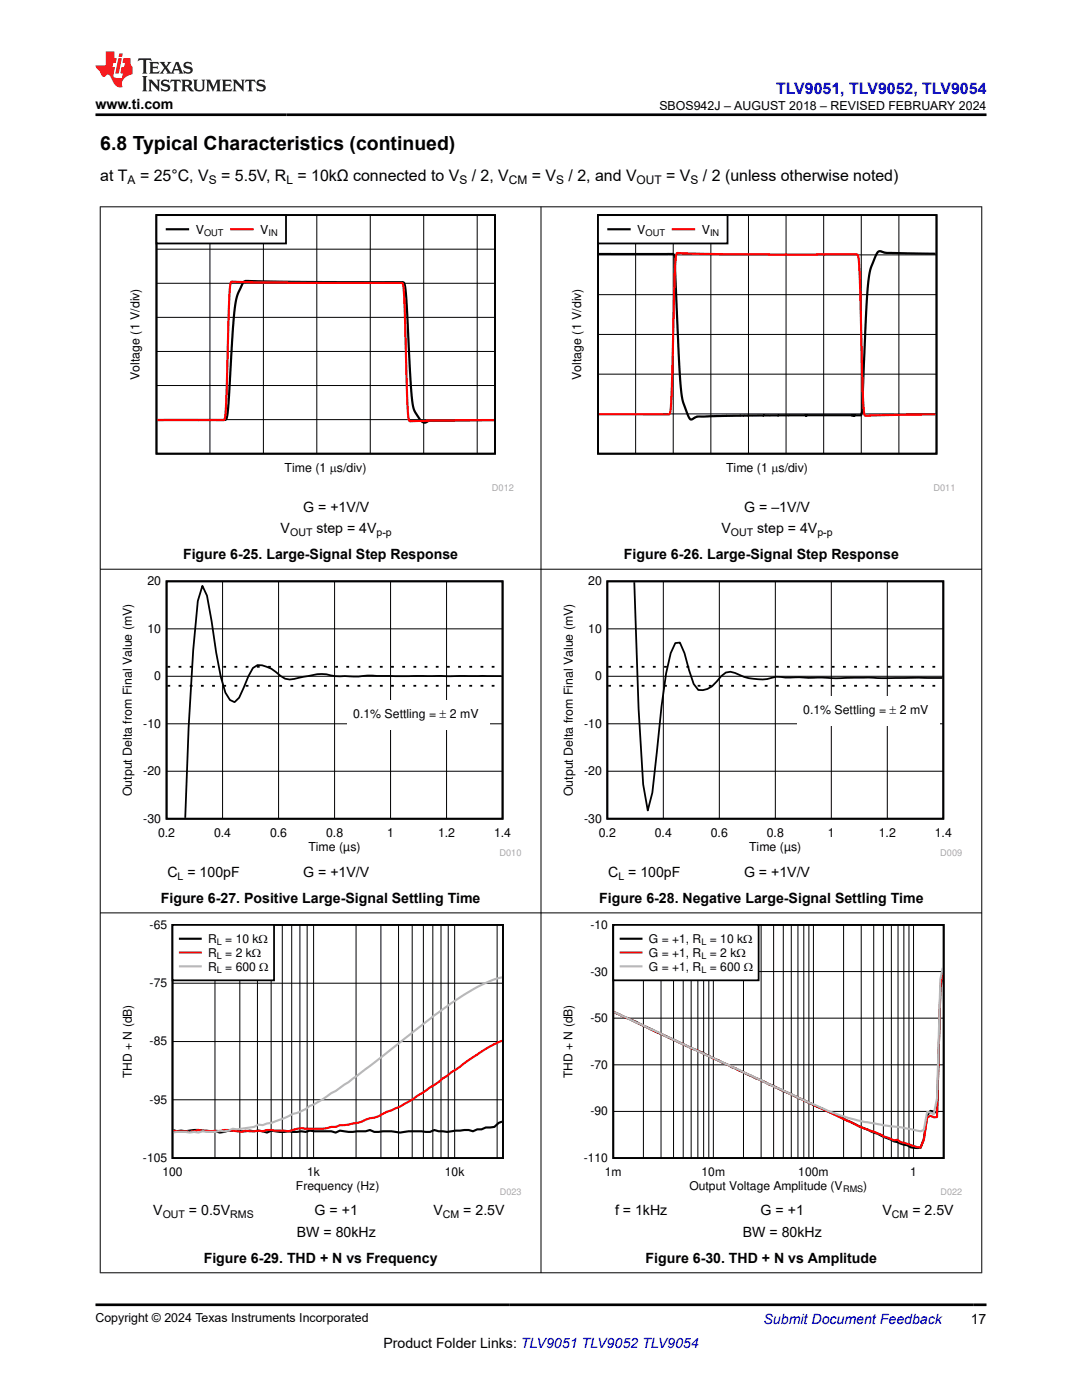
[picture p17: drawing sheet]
<svg xmlns="http://www.w3.org/2000/svg" width="216mm" height="279mm" viewBox="0 0 216 279" stroke-linecap="round" stroke-linejoin="round" font-family="sans-serif">
<defs><g id="words">
<text font-size="3.9" x="20" y="29.9">6.8 Typical Characteristics (continued)</text>
<text font-size="3.2" fill="#00f" x="154.8" y="18.7">TLV9051, TLV9052, TLV9054</text>
<g font-size="3.2">
<text x="20" y="36.1">at T</text>
<text x="27.9" y="36.1">= 25°C, V</text>
<text x="44.1" y="36.1">= 5.5V, R = 10kΩ connected to V</text>
<text x="94.1" y="36.1">/ 2, V</text>
<text x="106.1" y="36.1">= V</text>
<text x="113.4" y="36.1">/ 2, and V</text>
<text x="132.9" y="36.1">= V</text>
<text x="140.3" y="36.1">/ 2 (unless otherwise noted)</text>
</g>
<g font-size="2.8">
<text x="19" y="21.8">www.ti.com</text>
<text x="56" y="106.4">V</text>
<text x="60.5" y="102.1">G = +1V/V</text>
<text x="63.1" y="106.4">step = 4V</text>
<text x="144" y="106.4">V</text>
<text x="148.5" y="102.1">G = –1V/V</text>
<text x="151.1" y="106.4">step = 4V</text>
<text x="36.5" y="111.6">Figure 6-25. Large-Signal Step Response</text>
<text x="124.5" y="111.6">Figure 6-26. Large-Signal Step Response</text>
<text x="33.4" y="175">C = 100pF</text>
<text x="60.5" y="175">G = +1V/V</text>
<text x="121.3" y="175">C = 100pF</text>
<text x="148.5" y="175">G = +1V/V</text>
<text x="32.1" y="180.2">Figure 6-27. Positive Large-Signal Settling Time</text>
<text x="119.6" y="180.2">Figure 6-28. Negative Large-Signal Settling Time</text>
<text x="30.6" y="242.6">V</text>
<text x="37.7" y="242.6">= 0.5V</text>
<text x="62.8" y="242.6">G = +1</text>
<text x="86.5" y="242.6">V</text>
<text x="92.4" y="242.6">= 2.5V</text>
<text x="122.7" y="242.5">f = 1kHz</text>
<text x="151.8" y="242.5">G = +1</text>
<text x="176.1" y="242.5">V</text>
<text x="182.1" y="242.5">= 2.5V</text>
<text x="59.2" y="246.8">BW = 80kHz</text>
<text x="148.2" y="246.8">BW = 80kHz</text>
<text x="40.6" y="252">Figure 6-29. THD + N vs Frequency</text>
<text x="128.8" y="252">Figure 6-30. THD + N vs Amplitude</text>
<text x="76.5" y="269">Product Folder Links: TLV9051 TLV9052 TLV9054</text>
<text x="193.7" y="264.2">17</text>
</g>
<text font-size="2.8" fill="#00f" x="152.4" y="264.2">Submit Document Feedback</text>
<g font-size="2.5">
<text x="131.6" y="21.9">SBOS942J – AUGUST 2018 – REVISED FEBRUARY 2024</text>
<text x="39.1" y="46.6">V</text>
<text x="51.9" y="46.6">V</text>
<text x="127.2" y="46.6">V</text>
<text x="140" y="46.6">V</text>
<text x="27.8" y="75.9" transform="rotate(-90 27.8 75.9)">Voltage (1 V/div)</text>
<text x="115.9" y="75.9" transform="rotate(-90 115.9 75.9)">Voltage (1 V/div)</text>
<text x="56.8" y="94.2">Time (1 Ps/div)</text>
<text x="144.9" y="94.2">Time (1 Ps/div)</text>
<text x="29.4" y="116.8">20</text>
<text x="117.4" y="116.8">20</text>
<text x="29.4" y="126.3">10</text>
<text x="117.4" y="126.3">10</text>
<text x="30.8" y="135.8">0</text>
<text x="118.7" y="135.8">0</text>
<text x="70.5" y="143.3">0.1% Settling = r</text>
<text x="89.8" y="143.3">2 mV</text>
<text x="160.3" y="142.5">0.1% Settling =</text>
<text x="177.5" y="142.5">r 2 mV</text>
<text x="28.6" y="145.3">-10</text>
<text x="116.5" y="145.3">-10</text>
<text x="28.6" y="154.7">-20</text>
<text x="116.5" y="154.7">-20</text>
<text x="26.3" y="158.9" transform="rotate(-90 26.3 158.9)">Output Delta from Final Value (mV)</text>
<text x="114.3" y="158.9" transform="rotate(-90 114.3 158.9)">Output Delta from Final Value (mV)</text>
<text x="28.6" y="164.2">-30</text>
<text x="31.5" y="167">0.2</text>
<text x="42.7" y="167">0.4</text>
<text x="53.9" y="167">0.6</text>
<text x="65.1" y="167">0.8</text>
<text x="77.3" y="167">1</text>
<text x="87.4" y="167">1.2</text>
<text x="98.6" y="167">1.4</text>
<text x="116.5" y="164.2">-30</text>
<text x="119.5" y="167">0.2</text>
<text x="130.7" y="167">0.4</text>
<text x="141.8" y="167">0.6</text>
<text x="153" y="167">0.8</text>
<text x="165.2" y="167">1</text>
<text x="175.4" y="167">1.2</text>
<text x="186.5" y="167">1.4</text>
<text x="61.5" y="169.8">Time (µs)</text>
<text x="149.5" y="169.8">Time (µs)</text>
<text x="19" y="263.9">Copyright © 2024 Texas Instruments Incorporated</text>
</g>
<g font-size="2.4">
<text x="25.5" y="36.7">A</text>
<text x="41.7" y="36.7">S</text>
<text x="57.2" y="36.7">L</text>
<text x="91.7" y="36.7">S</text>
<text x="101.5" y="36.7">CM</text>
<text x="111" y="36.7">S</text>
<text x="127" y="36.7">OUT</text>
<text x="137.8" y="36.7">S</text>
<text x="29.9" y="185.4">-65</text>
<text x="117.8" y="185.4">-10</text>
<text x="41.5" y="188.2">R</text>
<text x="41.5" y="191">R</text>
<text x="45" y="188.2">= 10 k</text>
<text x="45" y="191">= 2 k:</text>
<text x="51.6" y="188.2">:</text>
<text x="129.5" y="188.2">G = +1, R</text>
<text x="129.5" y="191">G = +1, R</text>
<text x="141.7" y="188.2">= 10 k:</text>
<text x="141.7" y="191">= 2 k:</text>
<text x="29.9" y="197">-75</text>
<text x="41.5" y="193.7">R</text>
<text x="45" y="193.7">= 600</text>
<text x="51.7" y="193.7">:</text>
<text x="117.8" y="194.7">-30</text>
<text x="129.5" y="193.7">G = +1, R</text>
<text x="141.7" y="193.7">= 600</text>
<text x="148.4" y="193.7">:</text>
<text x="117.8" y="204">-50</text>
<text x="29.9" y="208.7">-85</text>
<text x="26.3" y="215.2" transform="rotate(-90 26.3 215.2)">THD + N (dB)</text>
<text x="114.2" y="215.2" transform="rotate(-90 114.2 215.2)">THD + N (dB)</text>
<text x="117.8" y="213.3">-70</text>
<text x="29.9" y="220.3">-95</text>
<text x="117.8" y="222.6">-90</text>
<text x="28.5" y="231.9">-105</text>
<text x="116.5" y="231.9">-110</text>
<text x="32.4" y="234.7">100</text>
<text x="59.1" y="237.4">Frequency (Hz)</text>
<text x="61.3" y="234.7">1k</text>
<text x="88.8" y="234.7">10k</text>
<text x="120.7" y="234.7">1m</text>
<text x="137.6" y="237.4">Output Voltage Amplitude (V</text>
<text x="140" y="234.7">10m</text>
<text x="159.3" y="234.7">100m</text>
<text x="172.3" y="237.4">)</text>
<text x="181.6" y="234.7">1</text>
</g>
<g font-size="2.1">
<text x="57.9" y="106.9">OUT</text>
<text x="75.1" y="106.9">p-p</text>
<text x="145.8" y="106.9">OUT</text>
<text x="163.1" y="106.9">p-p</text>
<text x="35.4" y="175.5">L</text>
<text x="123.4" y="175.5">L</text>
<text x="32.5" y="243.1">OUT</text>
<text x="45.9" y="243.1">RMS</text>
<text x="88.4" y="243.1">CM</text>
<text x="178" y="243.1">CM</text>
</g>
<g font-size="1.8">
<text x="40.7" y="47">OUT</text>
<text x="53.6" y="47">IN</text>
<text x="128.8" y="47">OUT</text>
<text x="141.7" y="47">IN</text>
<text x="43.3" y="188.6">L</text>
<text x="43.3" y="191.4">L</text>
<text x="140" y="188.6">L</text>
<text x="140" y="191.4">L</text>
<text x="43.3" y="194.1">L</text>
<text x="140" y="194.1">L</text>
<text x="168.2" y="237.8">RMS</text>
</g>
<g font-size="1.8" fill="#a8a8a8">
<text x="98.1" y="98.1">D012</text>
<text x="186.3" y="98.1">D011</text>
<text x="99.7" y="170.9">D010</text>
<text x="187.6" y="170.9">D009</text>
<text x="99.8" y="238.5">D023</text>
<text x="187.7" y="238.5">D022</text>
</g>
</g></defs>
<path d="M31.2 42.9h67.6v47.6h-67.6z" fill="none" stroke="#000" stroke-width=".36"/>
<path d="M31.2 56.5h67.6M31.2 49.7h67.6M41.9 42.9v47.7M52.6 42.9v47.7M63.2 42.9v47.7M73.9 42.9v47.7M84.5 42.9v47.7M95.2 42.9v47.7M31.2 76.9h67.6M31.2 70.1h67.6M31.2 63.3h67.6M31.2 83.7h67.6" fill="none" stroke="#000" stroke-width=".2"/>
<path d="M31.4 83.8h13.5l.3-.2 .4-3.2 .9-14.8 .4-4.8 .5-2.1 1-2.1 .4-.5h.7l10.4 .2 20.6 .1 .4 .9 .2 2.2 1.1 20.1 .4 2.1 .8 1.5 .7 .9 .6 .3 1-.5 12.9-.1" fill="none" stroke="#000" stroke-width=".43"/>
<path d="M31.4 83.8h13.2l.2-.1 .2-1 .2-3 .6-21.2 .2-1.8 .2-.5 11.2 .2 22.9 .1 .2 .8 .2 2 .5 19.4 .2 4 .2 1.2 .4 .2 16.6-.3" fill="none" stroke="#f00" stroke-width=".43"/>
<path d="M31.2 42.9h25.9v5.7h-25.9z" fill-rule="evenodd" fill="#fff"/>
<path d="M31.2 42.9h25.9v5.7h-25.9z" fill="none" stroke="#000" stroke-width=".36"/>
<path d="M33.3 45.8h4.2" fill="none" stroke="#000" stroke-width=".43"/>
<path d="M46.2 45.8h4.2" fill="none" stroke="#f00" stroke-width=".43"/>
<path d="M113.6 42.7h76.7v55.4h-76.7z" fill-rule="evenodd" fill="#fff"/>
<path d="M119.3 42.9h67.6v47.6h-67.6z" fill="none" stroke="#000" stroke-width=".36"/>
<g fill="none" stroke="#000" stroke-width=".2">
<path d="M119.3 58.8h67.6M119.3 50.9h67.6M126.8 42.9v47.7M134.3 42.9v47.7M141.8 42.9v47.7M149.3 42.9v47.7M156.8 42.9v47.7M164.4 42.9v47.7M171.9 42.9v47.7M179.4 42.9v47.7M119.3 74.7h67.6M119.3 66.7h67.6"/>
<path d="M119.3 82.6h67.6"/>
</g>
<path d="M186.7 50.6l-9.7-.1-1.5-.4-.4 .3-.3 .5-1.1 2.8-.5 3.2-.5 7.9-.6 16.7-.3 1.4h-16.5l-13.2 .2h-2.9l-1.2 .6-.3-.1-.3-.3-1.1-2.9-.4-2.6-.4-6.2-1-20.7-.2-.2h-14.8" fill="none" stroke="#000" stroke-width=".43"/>
<path d="M119.5 82.7h14l.1-.1 .3-1.6 .2-4 .6-23.8 .2-2.3 .2-.4h.2l13.2 .3h22.6l.2 .6 .2 2.3 .6 24 .2 3.7 .3 1.5 .2 .1 13.9-.3" fill="none" stroke="#f00" stroke-width=".43"/>
<path d="M119.3 42.9h25.9v5.7h-25.9z" fill-rule="evenodd" fill="#fff"/>
<path d="M119.3 42.9h25.9v5.7h-25.9z" fill="none" stroke="#000" stroke-width=".36"/>
<path d="M121.4 45.8h4.2" fill="none" stroke="#000" stroke-width=".43"/>
<path d="M134.3 45.8h4.2" fill="none" stroke="#f00" stroke-width=".43"/>
<path d="M24 115h80v55.9h-80z" fill-rule="evenodd" fill="#fff"/>
<g fill="none" stroke="#000" stroke-width=".36">
<path d="M33.2 116h67.1v47.4h-67.1zM33.4 136.9h.6M33.4 133.1h.6M35.6 136.9h.6M35.6 133.1h.6M37.9 136.9h.5M37.9 133.1h.5M40.1 136.9h.6M40.1 133.1h.6M42.3 136.9h.6M42.3 133.1h.6M44.6 136.9h.5"/>
<path d="M44.6 133.1h.5M46.8 136.9h.5M46.8 133.1h.5M49 136.9h.6M49 133.1h.6M51.3 136.9h.5M51.3 133.1h.5M53.5 136.9h.5M53.5 133.1h.5M55.7 136.9h.6M55.7 133.1h.6M58 136.9h.5"/>
<path d="M58 133.1h.5M60.2 136.9h.5M60.2 133.1h.5M62.4 136.9h.6M62.4 133.1h.6M64.6 136.9h.6M64.6 133.1h.6M66.9 136.9h.5M66.9 133.1h.5M69.1 136.9h.6M69.1 133.1h.6M71.3 136.9h.6"/>
<path d="M71.3 133.1h.6M73.6 136.9h.5M73.6 133.1h.5M75.8 136.9h.6M75.8 133.1h.6M78 136.9h.6M78 133.1h.6M80.3 136.9h.5M80.3 133.1h.5M82.5 136.9h.6M82.5 133.1h.6M84.7 136.9h.6"/>
<path d="M84.7 133.1h.6M87 136.9h.5M87 133.1h.5M89.2 136.9h.5M89.2 133.1h.5M91.4 136.9h.6M91.4 133.1h.6M93.6 136.9h.6M93.6 133.1h.6M95.9 136.9h.5M95.9 133.1h.5M98.1 136.9h.6"/>
<path d="M98.1 133.1h.6M100.1 134.9h-21.2l-5.5-.1a39.5 39.5 0 0 1-7.4 0 7.6 7.6 0 0 0-4.5 .1l-1 .2a7.4 7.4 0 0 1-3.6 .4l-.9-.6a6.4 6.4 0 0 0-4.6-2.2l-.9 .6-.9 1.7-1.9 4.2-.9 .9-.9-.4-.9-1.5-.9-3.2-2.8-16.1-.9-2-.9 3-.9 9.8-1 15.4-.6 18.1"/>
</g>
<path d="M44.4 116v47.4M55.6 116v47.4M66.8 116v47.4M77.9 116v47.4M89.1 116v47.4M33.2 135h67.1M33.2 125.5h67.1M33.2 153.9h67.1M33.2 144.4h67.1" fill="none" stroke="#000" stroke-width=".2"/>
<g fill="#fff">
<path d="M69.4 139.7h28.4v5.8h-28.4z" fill-rule="evenodd"/>
<path d="M111.9 115h80.1v55.9h-80.1z" fill-rule="evenodd"/>
</g>
<g fill="none" stroke="#000" stroke-width=".36">
<path d="M121.2 116h67v47.4h-67zM126.6 116.2l.8 25.3 .9 15 1 5.2 .9-3.5 1.8-17.2 .9-6.6 .9-4.1 1-2 .9-.1 .9 2.2 1.8 6.1 .9 1.2a3.8 3.8 0 0 0 3.7-1.7l.9-1.1 .9-.7 .9-.1 1 .2a10.8 10.8 0 0 0 8.2 .8l1.8 .1h7.4l2.7 .2 6.4-.2 2.8 .1h12M121.4 133.1h.5M121.4 136.9h.5M123.6 133.1h.5M123.6 136.9h.5M125.8 133.1h.6M125.8 136.9h.6M128 133.1h.6M128 136.9h.6M130.3 133.1h.5M130.3 136.9h.5"/>
<path d="M132.5 133.1h.6M132.5 136.9h.6M134.7 133.1h.6M134.7 136.9h.6M137 133.1h.5M137 136.9h.5M139.2 133.1h.6M139.2 136.9h.6M141.4 133.1h.6M141.4 136.9h.6M143.7 133.1h.5M143.7 136.9h.5"/>
<path d="M145.9 133.1h.6M145.9 136.9h.6M148.1 133.1h.6M148.1 136.9h.6M150.4 133.1h.5M150.4 136.9h.5M152.6 133.1h.6M152.6 136.9h.6M154.8 133.1h.6M154.8 136.9h.6M157.1 133.1h.5M157.1 136.9h.5"/>
<path d="M159.3 133.1h.5M159.3 136.9h.5M161.5 133.1h.6M161.5 136.9h.6M163.7 133.1h.6M163.7 136.9h.6M166 133.1h.5M166 136.9h.5M168.2 133.1h.6M168.2 136.9h.6M170.4 133.1h.6M170.4 136.9h.6"/>
<path d="M172.7 133.1h.5M172.7 136.9h.5M174.9 133.1h.6M174.9 136.9h.6M177.1 133.1h.6M177.1 136.9h.6M179.4 133.1h.5M179.4 136.9h.5M181.6 133.1h.6M181.6 136.9h.6M183.8 133.1h.6M183.8 136.9h.6"/>
<path d="M186.1 133.1h.5M186.1 136.9h.5"/>
</g>
<path d="M132.4 116v47.4M143.5 116v47.4M154.7 116v47.4M165.9 116v47.4M177.1 116v47.4M121.2 135h67M121.2 125.5h67M121.2 153.9h67M121.2 144.4h67" fill="none" stroke="#000" stroke-width=".2"/>
<g fill="#fff">
<path d="M159.2 138.9h28.3v5.8h-28.3z" fill-rule="evenodd"/>
<path d="M24 183.6h80v54.9h-80z" fill-rule="evenodd"/>
</g>
<path d="M34.4 184.6h66v46.5h-66z" fill="none" stroke="#000" stroke-width=".35"/>
<g fill="none" stroke="#000" stroke-width=".2">
<path d="M34.4 196.2h66M42.9 184.6v46.5M47.9 184.6v46.5M51.4 184.6v46.5M54.1 184.6v46.5M56.3 184.6v46.5M58.2 184.6v46.5M59.8 184.6v46.5M61.3 184.6v46.5M62.6 184.6v46.5M71 184.6v46.5M76 184.6v46.5"/>
<path d="M79.5 184.6v46.5M82.2 184.6v46.5M84.5 184.6v46.5M86.4 184.6v46.5M88 184.6v46.5M89.4 184.6v46.5M90.7 184.6v46.5M99.2 184.6v46.5M34.4 219.5h66M34.4 207.9h66"/>
</g>
<path d="M100.2 223.8l-.7 .3-.9 .8-1.7 .1-.8 .4h-.9l-.8 .4-.9-.3-2.6 .1-1.7 .3-1.7-.1-.8-.3-.9 .4-4.3-.1a5.7 5.7 0 0 1-3.4 0l-3.4 .1-.9-.4-.8 .3h-1.7a7.9 7.9 0 0 1-3.5-.2l-.8 .4-.9-.2h-3.4l-.9-.2-.8 .3-3.4-.1a7.8 7.8 0 0 1-3.5-.2l-.8 .4-1.7-.4-3.5 .2a9.4 9.4 0 0 0-4.2 .2l-.9-.2-.9 .1-.8-.1a8.4 8.4 0 0 0-4.3 0l-.9-.2-.8 .2-.7-.2" fill="none" stroke="#000" stroke-width=".42"/>
<path d="M100.2 207.7a43.2 43.2 0 0 0-9.3 5.8l-6 4.2a40.8 40.8 0 0 1-8.5 4.6l-1.7 .8-1.7 .4a10.4 10.4 0 0 1-3.5 .9l-1.7 .2-.8 .3h-.9a17.1 17.1 0 0 1-6 .2l-2.5 .7-3.5-.3h-.8l-.9 .3-.8-.2-.9 .2-1.7-.2-.9 .3-.8-.1a5.9 5.9 0 0 0-3.4 0l-.9-.2-.9 .2-2.5-.3-1.7 .4-3.3-.2" fill="none" stroke="#f00" stroke-width=".42"/>
<path d="M100.2 195.1a31.8 31.8 0 0 0-11 5.7l-7.7 5.9a262.7 262.7 0 0 1-14.5 11l-.9 .4-3.4 2.3-.9 .3a7.7 7.7 0 0 1-3.4 1.6l-1.7 .9-2.6 .9-.8 .1-.9 .3-.8-.1-.9 .5-3.4 .5-.9-.1-.8 .3-.9 .2-.8-.2a7.8 7.8 0 0 1-3.5 .2l-.8 .2-.9-.1-.8 .1-.9-.1-2.4 .1" fill="none" stroke="#b8b8b8" stroke-width=".42"/>
<path d="M34.4 184.6h20.3v11h-20.3z" fill-rule="evenodd" fill="#fff"/>
<path d="M34.4 184.6h20.3v11h-20.3z" fill="none" stroke="#000" stroke-width=".35"/>
<path d="M35.9 187.3h4.1" fill="none" stroke="#000" stroke-width=".42"/>
<path d="M35.9 190.1h4.1" fill="none" stroke="#f00" stroke-width=".42"/>
<path d="M35.9 192.9h4.1" fill="none" stroke="#b8b8b8" stroke-width=".42"/>
<path d="M111.9 183.6h80.1v54.9h-80.1z" fill-rule="evenodd" fill="#fff"/>
<path d="M122.4 184.6h65.9v46.5h-65.9z" fill="none" stroke="#000" stroke-width=".35"/>
<g fill="none" stroke="#000" stroke-width=".2">
<path d="M122.4 193.9h65.9M128.4 184.6v46.5M131.9 184.6v46.5M134.4 184.6v46.5M136.3 184.6v46.5M137.9 184.6v46.5M139.2 184.6v46.5M140.4 184.6v46.5M141.4 184.6v46.5M142.3 184.6v46.5M148.4 184.6v46.5M151.9 184.6v46.5"/>
<path d="M154.4 184.6v46.5M156.3 184.6v46.5M157.9 184.6v46.5M159.2 184.6v46.5M160.4 184.6v46.5M161.4 184.6v46.5M162.3 184.6v46.5M168.3 184.6v46.5M171.8 184.6v46.5M174.3 184.6v46.5M176.3 184.6v46.5M177.9 184.6v46.5"/>
<path d="M179.2 184.6v46.5M180.4 184.6v46.5M181.4 184.6v46.5M182.3 184.6v46.5M122.4 212.5h65.9M122.4 203.2h65.9M122.4 221.8h65.9"/>
</g>
<path d="M188.1 194.3l-.5 3.1-.6 24.7-1.3-.4-.7 1-.7 4.6-.6 1.8a3.8 3.8 0 0 1-2.7-.5 20.8 20.8 0 0 1-5.9-2.3l-3.3-1.4-7.9-3.8-.7-.1-12.5-5.8-10.5-5.1-3.3-1.4-9.9-4.8-4.5-1.9" fill="none" stroke="#000" stroke-width=".42"/>
<path d="M188.1 193.9l-.5 2.8-.6 26.2-.7 .1-.6-.3-.7 .3-.7 4.5-.6 1.5-.7-.1-3.3-1-.6-.4-.7 .1-2.6-1.1a110.7 110.7 0 0 1-10.6-4.7l-35.6-16.5-3.3-1.6-3.8-1.7" fill="none" stroke="#f00" stroke-width=".42"/>
<path d="M188.1 193.2l-.5 2.2-.6 23.8-.7 3.2-.6-.4-.7-.1-.7 3.6-.6 .3-3.3-.7a63.1 63.1 0 0 1-14.5-3.1l-11.2-5-32.2-15" fill="none" stroke="#b8b8b8" stroke-width=".42"/>
<path d="M122.4 184.6h29v11h-29z" fill-rule="evenodd" fill="#fff"/>
<path d="M122.4 184.6h29v11h-29z" fill="none" stroke="#000" stroke-width=".35"/>
<path d="M123.9 187.3h4.1" fill="none" stroke="#000" stroke-width=".42"/>
<path d="M123.9 190.1h4.1" fill="none" stroke="#f00" stroke-width=".42"/>
<path d="M123.9 192.9h4.1" fill="none" stroke="#b8b8b8" stroke-width=".42"/>
<path d="M19.9 41.3h176.1M20 41.2v212.9M107.9 41.2v212.9M195.9 41.2v212.9M19.9 113.6h176.1M19.9 182.2h176.1M19.9 254h176.1" fill="none" stroke="#000" stroke-width=".2"/>
<path d="M27.7 11.6l-.2 .6 .5-.2h.6v.1v2.2l-.2 .4h1l-.2-.4v-2.2v-.1h.5l.5 .2-.1-.6zM29.8 12.4l.2 .3v1.6l-.2 .4h1.9l.1-.6a1.08 1.08 0 0 1-1.3 .2v-.7h.6l.4 .2v-.7l-.4 .2h-.6v-.5l.2-.2a1 1 0 0 1 1 .3l-.1-.5zM31.8 12.4l1 1.1-1 1.2h.9l-.2-.2 .4-.8 .5 .8-.2 .2h1.6l-.2-.2 .1-.5h1l.1 .5-.1 .2h.9l-.2-.4-.8-1.9h-.5l-1 2.1-.8-1.1 .9-1h-.8l.2 .2-.5 .6-.3-.6 .1-.2zM35.2 12.8l.4 1h-.8zM36.8 12.5a.65 .65 0 0 0-.2 .7 .65 .65 0 0 0 .6 .5l.7 .1 .1 .3a.79 .79 0 0 1-.7 .4 .79 .79 0 0 1-.7-.5l.1 .7 .2-.1a.93 .93 0 0 0 1.1 0 .93 .93 0 0 0 .4-.9 1.46 1.46 0 0 0-1.2-.6l-.1-.3a1.09 1.09 0 0 1 1.2 .2l-.2-.6-.1 .1-.6-.2zM28.4 15.2l.2 .4v2.2l-.2 .4h1l-.2-.4v-2.2l.2-.4zM29.6 15.9l.2 .4v1.5l-.2 .4h.8l-.3-.4v-1.3l1.7 1.8v-2l.2-.4h-.8l.2 .2 .1 1.1-1.2-1.3zM32.3 16a.65 .65 0 0 0-.2 .8 .65 .65 0 0 0 .7 .4l.6 .2 .1 .2a.79 .79 0 0 1-.7 .4 .79 .79 0 0 1-.7-.5l.1 .7 .2-.1a.93 .93 0 0 0 1.1 .1 .93 .93 0 0 0 .4-1 1.46 1.46 0 0 0-1.2-.5l-.1-.4a1.09 1.09 0 0 1 1.2 .2l-.2-.6-.1 .1-.6-.1zM34.1 15.9l-.1 .6a.63 .63 0 0 1 .7-.3l.1 1.6-.3 .4h1l-.2-.4v-1.6a.66 .66 0 0 1 .8 .3l-.1-.6zM36.2 15.9l.2 .4v1.5l-.2 .4h.9l-.2-.2v-.7h.5l.1 .2a.79 .79 0 0 0 1.2 .6l-1-.9a.61 .61 0 0 0 .6-.6 .61 .61 0 0 0-.5-.7zM36.9 16.2h.2a.47 .47 0 0 1 .5 .1 .47 .47 0 0 1 .1 .5l-.2 .1-.6 .1zM38.5 15.9l.2 .2a2.27 2.27 0 0 0 .4 2 1.04 1.04 0 0 0 1.7-.7v-1.3l.2-.2h-.8l.2 .4v1.1a.6 .6 0 0 1-.6 .6 .6 .6 0 0 1-.6-.6v-1.1l.3-.4zM41.1 15.9l.2 .4v1.5l-.2 .4h.7l-.2-.4v-1.4l.9 1.9 .8-1.9v1.4l-.2 .4h1l-.3-.4v-1.5l.3-.4h-.8l-.7 1.5-.7-1.5zM44.3 15.9l.2 .4v1.5l-.2 .4h1.9l.1-.6a1.09 1.09 0 0 1-1.3 .2v-.7h.6l.4 .2v-.6l-.4 .2h-.6v-.6l.2-.1a1.01 1.01 0 0 1 1 .3l-.1-.6zM46.4 15.9l.3 .4v1.5l-.3 .4h.8l-.2-.4v-1.3l1.6 1.8v-2l.2-.4h-.7l.2 .2v1.1l-1.2-1.3zM49 15.9l-.1 .6a.63 .63 0 0 1 .8-.3v1.6l-.3 .4h1l-.2-.4v-1.6a.66 .66 0 0 1 .8 .3l-.1-.6zM51.4 16a.65 .65 0 0 0-.2 .8 .65 .65 0 0 0 .6 .4l.6 .2 .2 .2a.79 .79 0 0 1-.8 .4 .79 .79 0 0 1-.6-.5l.1 .7 .2-.1a.93 .93 0 0 0 1 .1 .93 .93 0 0 0 .5-1 1.46 1.46 0 0 0-1.3-.5l-.1-.4a1.09 1.09 0 0 1 1.3 .2l-.2-.6-.2 .1-.5-.1z" fill="#231f20"/>
<path d="M21.1 10.3v2.7h-2.1l.1 .4 .9 1a.95 .95 0 0 0 .9 .9 .59 .59 0 0 1 .6-.4 .59 .59 0 0 1 .5 .3l.4 .8a1.59 1.59 0 0 0 2.1 1.4 1.61 1.61 0 0 1 1-2.3l1-.3-.1-1.5a1.59 1.59 0 0 1-.4-1.7h-1.4l-.2 .9h.5l-.1 .9h-.5l-.2 .9v.3l.4 .1-.2 .9h-.6a.73 .73 0 0 1-1.1-.7l.3-1.5h-.5l.2-.9h.5l.2-.9h-.5v-1.3zM23.6 11.6l-.6 3.1h.7l.6-3.1zM23.8 10.7l-.1 .6h.7l.1-.6z" fill="#ed1c24"/>
<path d="M19 22.9h177.8M19 260.4h177.8" fill="none" stroke="#000" stroke-width=".53"/>
<use href="#words"/>
</svg>
